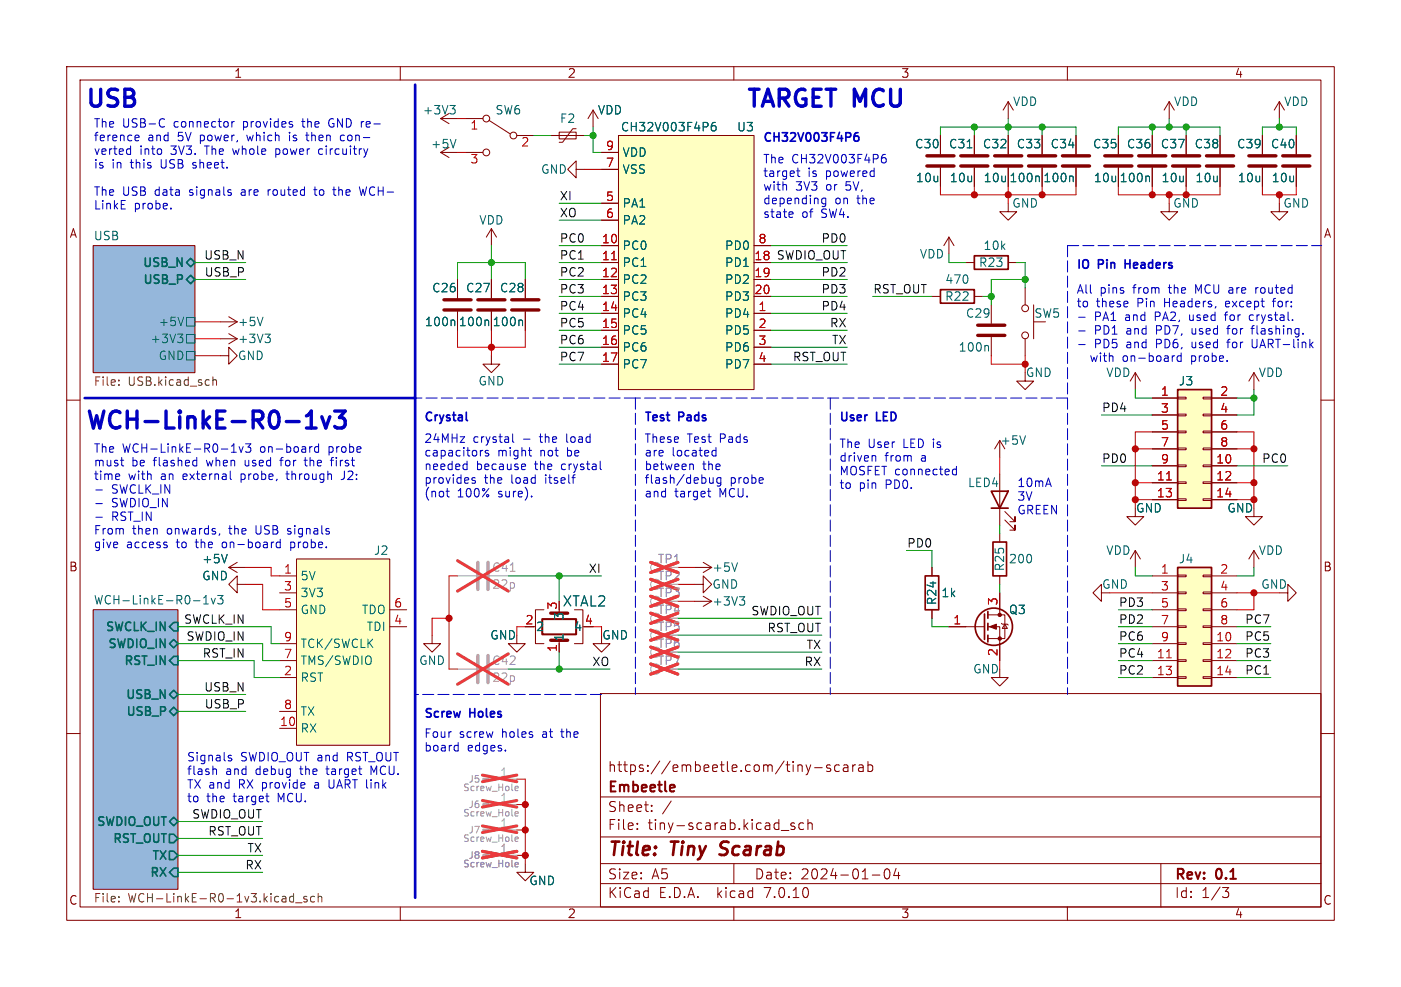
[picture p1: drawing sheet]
<svg xmlns="http://www.w3.org/2000/svg" width="210mm" height="148mm" viewBox="0 0 210 148" stroke-linecap="round" stroke-linejoin="round" font-family="sans-serif">
<defs><g id="words">
<g font-size="3.5" fill="#0000c2">
<text x="12.7" y="16.3">USB</text>
<text x="111.8" y="16.3">TARGET MCU</text>
<text x="12.7" y="64.5">WCH-LinkE-R0-1v3</text>
</g>
<g font-size="2.8" fill="#840000">
<text x="91" y="128.9">Title:</text>
<text x="100.7" y="128.9">Tiny</text>
<text x="108.8" y="128.9">Scarab</text>
</g>
<text font-size="2.1" fill="#006464" x="84.3" y="91.2">XTAL2</text>
<g font-size="2.1" fill="#840000">
<text x="91" y="119.2">Embeetle</text>
<text x="91" y="116">https://embeetle.com/tiny-scarab</text>
<text x="91" y="124.7">File:</text>
<text x="91" y="122">Sheet:</text>
<text x="97.1" y="124.7">tiny-scarab.kicad_sch</text>
<text x="91" y="134.9">KiCad</text>
<text x="91" y="132.1">Size:</text>
<text x="97.7" y="132.1">A5</text>
<text x="98.7" y="134.9">E.D.A.</text>
<text x="107.6" y="134.9">kicad</text>
<text x="113" y="132.1">Date:</text>
<text x="114.9" y="134.9">7.0.10</text>
<text x="120" y="132.1">2024-01-04</text>
<text x="176" y="132.3">Rev:</text>
<text x="176" y="134.9">Id:</text>
<text x="180.1" y="134.9">1/3</text>
<text x="182.4" y="132.3">0.1</text>
</g>
<g font-size="1.8" fill="#840000">
<text x="35" y="11.9">1</text>
<text x="85" y="11.9">2</text>
<text x="135" y="11.9">3</text>
<text x="185" y="11.9">4</text>
<text x="10.3" y="35.9">A</text>
<text x="198.4" y="35.9">A</text>
<text x="10.3" y="85.9">B</text>
<text x="198.3" y="85.9">B</text>
<text x="10.3" y="135.9">C</text>
<text x="35" y="137.9">1</text>
<text x="85" y="137.9">2</text>
<text x="135" y="137.9">3</text>
<text x="185" y="137.9">4</text>
<text x="198.3" y="135.9">C</text>
</g>
<g font-size="1.8" fill="#006464">
<text x="63.3" y="17.4">+3V3</text>
<text x="74.2" y="17.4">SW6</text>
<text x="89.5" y="17.4">VDD</text>
<text x="151.8" y="16.1">VDD</text>
<text x="175.9" y="16.1">VDD</text>
<text x="192.4" y="16.1">VDD</text>
<text x="64.5" y="22.5">+5V</text>
<text x="83.8" y="18.6">F2</text>
<text x="93" y="19.9">CH32V003F4P6</text>
<text x="93.2" y="23.7">VDD</text>
<text x="110.4" y="19.9">U3</text>
<text x="137.1" y="22.5">C30</text>
<text x="142.1" y="22.5">C31</text>
<text x="147.2" y="22.5">C32</text>
<text x="152.3" y="22.5">C33</text>
<text x="157.4" y="22.5">C34</text>
<text x="163.7" y="22.5">C35</text>
<text x="168.8" y="22.5">C36</text>
<text x="173.9" y="22.5">C37</text>
<text x="179" y="22.5">C38</text>
<text x="185.3" y="22.5">C39</text>
<text x="190.4" y="22.5">C40</text>
<text x="81" y="26.3">GND</text>
<text x="93.2" y="26.3">VSS</text>
<text x="137.2" y="27.5">10u</text>
<text x="142.3" y="27.5">10u</text>
<text x="147.3" y="27.5">10u</text>
<text x="151.2" y="27.5">100n</text>
<text x="156.3" y="27.5">100n</text>
<text x="163.9" y="27.5">10u</text>
<text x="167.7" y="27.5">100n</text>
<text x="174" y="27.5">10u</text>
<text x="179.1" y="27.5">10u</text>
<text x="185.4" y="27.5">10u</text>
<text x="190.5" y="27.5">10u</text>
<text x="71.7" y="33.9">VDD</text>
<text x="93.2" y="31.3">PA1</text>
<text x="93.2" y="33.9">PA2</text>
<text x="151.6" y="31.3">GND</text>
<text x="175.8" y="31.3">GND</text>
<text x="192.3" y="31.3">GND</text>
<text x="14" y="36.1">USB</text>
<text x="21.1" y="40.4">USB_N</text>
<text x="93.2" y="37.7">PC0</text>
<text x="93.2" y="40.2">PC1</text>
<text x="108.6" y="40.2">PD1</text>
<text x="108.6" y="37.7">PD0</text>
<text x="137.8" y="39">VDD</text>
<text x="146.6" y="40.2">R23</text>
<text x="147.3" y="37.7">10k</text>
<text x="21.2" y="42.9">USB_P</text>
<text x="64.7" y="44">C26</text>
<text x="69.8" y="44">C27</text>
<text x="74.8" y="44">C28</text>
<text x="93.2" y="42.8">PC2</text>
<text x="93.2" y="45.3">PC3</text>
<text x="93.2" y="47.9">PC4</text>
<text x="108.6" y="47.9">PD4</text>
<text x="108.6" y="42.8">PD2</text>
<text x="108.6" y="45.3">PD3</text>
<text x="141.6" y="45.3">R22</text>
<text x="141.6" y="42.8">470</text>
<text x="144.7" y="47.9">C29</text>
<text x="154.9" y="47.9">SW5</text>
<text x="22.5" y="51.7">+3V3</text>
<text x="23.7" y="49.1">+5V</text>
<text x="35.6" y="49.1">+5V</text>
<text x="35.6" y="51.7">+3V3</text>
<text x="63.6" y="49.1">100n</text>
<text x="68.7" y="49.1">100n</text>
<text x="73.7" y="49.1">100n</text>
<text x="93.2" y="50.4">PC5</text>
<text x="93.2" y="52.9">PC6</text>
<text x="108.6" y="50.4">PD5</text>
<text x="108.6" y="52.9">PD6</text>
<text x="143.6" y="52.9">100n</text>
<text x="23.7" y="54.2">GND</text>
<text x="35.6" y="54.2">GND</text>
<text x="71.6" y="58">GND</text>
<text x="93.2" y="55.5">PC7</text>
<text x="108.6" y="55.5">PD7</text>
<text x="153.7" y="56.7">GND</text>
<text x="165.7" y="56.7">VDD</text>
<text x="176.6" y="58">J3</text>
<text x="188.6" y="56.7">VDD</text>
<text x="149.9" y="66.9">+5V</text>
<text x="145" y="73.3">LED4</text>
<text x="170.2" y="77.1">GND</text>
<text x="183.9" y="77.1">GND</text>
<text x="56" y="83.4">J2</text>
<text x="165.7" y="83.4">VDD</text>
<text x="188.6" y="83.4">VDD</text>
<text x="30.2" y="84.7">+5V</text>
<text x="30.2" y="87.2">GND</text>
<text x="45" y="87.2">5V</text>
<text x="45" y="89.8">3V3</text>
<text x="106.7" y="86">+5V</text>
<text x="106.7" y="88.5">GND</text>
<text x="141" y="89.8">1k</text>
<text x="150.7" y="85.8" transform="rotate(-90 150.7 85.8)">R25</text>
<text x="151.1" y="84.7">200</text>
<text x="165.1" y="88.5">GND</text>
<text x="176.6" y="84.7">J4</text>
<text x="189" y="88.5">GND</text>
<text x="14" y="90.7">WCH-LinkE-R0-1v3</text>
<text x="15.6" y="95">SWCLK_IN</text>
<text x="45" y="92.3">GND</text>
<text x="54.1" y="92.3">TDO</text>
<text x="54.9" y="94.8">TDI</text>
<text x="80.3" y="94.8">2</text>
<text x="84.7" y="93.1" transform="rotate(-90 84.7 93.1)">3</text>
<text x="86" y="94.8">4</text>
<text x="106.7" y="91">+3V3</text>
<text x="140.6" y="90.8" transform="rotate(-90 140.6 90.8)">R24</text>
<text x="151.1" y="92.3">Q3</text>
<text x="15.9" y="97.5">SWDIO_IN</text>
<text x="18.4" y="100.1">RST_IN</text>
<text x="45" y="99.9">TMS/SWDIO</text>
<text x="45" y="97.4">TCK/SWCLK</text>
<text x="62.7" y="99.9">GND</text>
<text x="73.4" y="96.1">GND</text>
<text x="84.7" y="96.3" transform="rotate(-90 84.7 96.3)">1</text>
<text x="90.2" y="96.1">GND</text>
<text x="145.8" y="101.2">GND</text>
<text x="18.6" y="105.2">USB_N</text>
<text x="18.7" y="107.7">USB_P</text>
<text x="45" y="102.5">RST</text>
<text x="45" y="107.5">TX</text>
<text x="45" y="110.1">RX</text>
<text x="14.2" y="124.2">SWDIO_OUT</text>
<text x="16.7" y="126.7">RST_OUT</text>
<text x="22.2" y="131.8">RX</text>
<text x="22.5" y="129.3">TX</text>
<text x="79.2" y="132.9">GND</text>
</g>
<g font-size="1.8" fill="#0000c2">
<text x="14" y="19.2">The</text>
<text x="14" y="21.3">ference</text>
<text x="14" y="23.3">verted</text>
<text x="18.3" y="19.2">USB-C</text>
<text x="20.9" y="23.3">into</text>
<text x="22.2" y="21.3">and</text>
<text x="25.7" y="23.3">3V3.</text>
<text x="26.2" y="19.2">connector</text>
<text x="26.8" y="21.3">5V</text>
<text x="30.2" y="21.3">power,</text>
<text x="31" y="23.3">The</text>
<text x="35.4" y="23.3">whole</text>
<text x="36.7" y="19.2">provides</text>
<text x="37.5" y="21.3">which</text>
<text x="42" y="23.3">power</text>
<text x="44" y="21.3">is</text>
<text x="45.8" y="19.2">the</text>
<text x="46.8" y="21.3">then</text>
<text x="48.6" y="23.3">circuitry</text>
<text x="49.9" y="19.2">GND re-</text>
<text x="52.1" y="21.3">con-</text>
<text x="114.3" y="21.3">CH32V003F4P6</text>
<text x="14" y="25.4">is</text>
<text x="14" y="29.5">The</text>
<text x="16.8" y="25.4">in</text>
<text x="18.3" y="29.5">USB</text>
<text x="19.7" y="25.4">this</text>
<text x="23.3" y="29.5">data</text>
<text x="24.4" y="25.4">USB</text>
<text x="28.7" y="29.5">signals</text>
<text x="29.4" y="25.4">sheet.</text>
<text x="36.6" y="29.5">are</text>
<text x="40.8" y="29.5">routed</text>
<text x="48" y="29.5">to</text>
<text x="51.1" y="29.5">the</text>
<text x="55.2" y="29.5">WCH-</text>
<text x="114.3" y="24.6">The</text>
<text x="114.3" y="26.6">target</text>
<text x="114.3" y="28.7">with</text>
<text x="118.7" y="24.6">CH32V003F4P6</text>
<text x="119.3" y="28.7">3V3</text>
<text x="121.1" y="26.6">is</text>
<text x="123.9" y="26.6">powered</text>
<text x="124" y="28.7">or</text>
<text x="127.1" y="28.7">5V,</text>
<text x="14" y="31.5">LinkE</text>
<text x="20.1" y="31.5">probe.</text>
<text x="114.3" y="30.7">depending</text>
<text x="114.3" y="32.8">state</text>
<text x="120.2" y="32.8">of</text>
<text x="123.2" y="32.8">SW4.</text>
<text x="125.1" y="30.7">on</text>
<text x="128.6" y="30.7">the</text>
<text x="161.3" y="40.4">IO</text>
<text x="164.7" y="40.4">Pin</text>
<text x="169.2" y="40.4">Headers</text>
<text x="161.3" y="44.1">All</text>
<text x="161.3" y="46.2">to</text>
<text x="164.3" y="46.2">these</text>
<text x="164.9" y="44.1">pins</text>
<text x="170" y="44.1">from</text>
<text x="170.6" y="46.2">Pin</text>
<text x="174.8" y="46.2">Headers,</text>
<text x="175.5" y="44.1">the</text>
<text x="179.6" y="44.1">MCU are</text>
<text x="184.2" y="46.2">except</text>
<text x="189.1" y="44.1">routed</text>
<text x="191.5" y="46.2">for:</text>
<text x="164" y="48.2">PA1</text>
<text x="164" y="50.3">PD1</text>
<text x="164" y="52.3">PD5</text>
<text x="168.8" y="48.2">and</text>
<text x="169" y="50.3">and</text>
<text x="169" y="52.3">and</text>
<text x="173.4" y="48.2">PA2,</text>
<text x="173.6" y="50.3">PD7,</text>
<text x="173.6" y="52.3">PD6,</text>
<text x="178.7" y="48.2">used</text>
<text x="179.1" y="50.3">used</text>
<text x="179.1" y="52.3">used</text>
<text x="184.3" y="48.2">for</text>
<text x="184.7" y="50.3">for</text>
<text x="184.7" y="52.3">for</text>
<text x="188.2" y="48.2">crystal.</text>
<text x="188.5" y="50.3">flashing.</text>
<text x="188.5" y="52.3">UART-link</text>
<text x="163.6" y="54.4">with</text>
<text x="168.6" y="54.4">on-board</text>
<text x="179" y="54.4">probe.</text>
<text x="63.5" y="63.3">Crystal</text>
<text x="96.5" y="63.3">Test</text>
<text x="101.8" y="63.3">Pads</text>
<text x="125.7" y="63.3">User</text>
<text x="131.4" y="63.3">LED</text>
<text x="14" y="68">The</text>
<text x="14" y="70">must</text>
<text x="18.3" y="68">WCH-LinkE-R0-1v3</text>
<text x="19.7" y="70">be</text>
<text x="23.1" y="70">flashed</text>
<text x="31.3" y="70">when</text>
<text x="37.2" y="70">used</text>
<text x="39.1" y="68">on-board</text>
<text x="42.7" y="70">for</text>
<text x="46.6" y="70">the</text>
<text x="49.5" y="68">probe</text>
<text x="50.7" y="70">first</text>
<text x="63.5" y="66.5">24MHz</text>
<text x="63.5" y="68.5">capacitors</text>
<text x="63.5" y="70.6">needed</text>
<text x="70.9" y="66.5">crystal</text>
<text x="71.4" y="70.6">because</text>
<text x="74.6" y="68.5">might</text>
<text x="78.5" y="66.5">-</text>
<text x="80.3" y="70.6">the</text>
<text x="81.1" y="68.5">not</text>
<text x="81.2" y="66.5">the</text>
<text x="84.4" y="70.6">crystal</text>
<text x="85.3" y="68.5">be</text>
<text x="85.4" y="66.5">load</text>
<text x="96.5" y="66.5">These</text>
<text x="96.5" y="68.5">are</text>
<text x="96.5" y="70.6">between</text>
<text x="100.7" y="68.5">located</text>
<text x="103" y="66.5">Test</text>
<text x="105.3" y="70.6">the</text>
<text x="108" y="66.5">Pads</text>
<text x="125.7" y="67.3">The</text>
<text x="125.7" y="69.3">driven</text>
<text x="125.7" y="71.4">MOSFET connected</text>
<text x="130.1" y="67.3">User</text>
<text x="132.6" y="69.3">from</text>
<text x="135.5" y="67.3">LED is</text>
<text x="138.2" y="69.3">a</text>
<text x="14" y="72.1">time</text>
<text x="16.7" y="74.1">SWCLK_IN</text>
<text x="16.7" y="76.2">SWDIO_IN</text>
<text x="19.3" y="72.1">with</text>
<text x="24.2" y="72.1">an</text>
<text x="27.7" y="72.1">external</text>
<text x="36.6" y="72.1">probe,</text>
<text x="43.7" y="72.1">through</text>
<text x="52.1" y="72.1">J2:</text>
<text x="63.5" y="72.6">provides</text>
<text x="63.5" y="74.7">(not</text>
<text x="68.5" y="74.7">100%</text>
<text x="72.6" y="72.6">the</text>
<text x="74.8" y="74.7">sure).</text>
<text x="76.7" y="72.6">load</text>
<text x="82" y="72.6">itself</text>
<text x="96.5" y="72.6">flash/debug</text>
<text x="96.5" y="74.7">and</text>
<text x="101.1" y="74.7">target</text>
<text x="107.9" y="74.7">MCU.</text>
<text x="109.4" y="72.6">probe</text>
<text x="125.7" y="73.4">to</text>
<text x="128.8" y="73.4">pin</text>
<text x="132.8" y="73.4">PD0.</text>
<text x="152.4" y="73.1">10mA</text>
<text x="152.4" y="75.2">3V</text>
<text x="152.4" y="77.2">GREEN</text>
<text x="14" y="80.3">From</text>
<text x="14" y="82.3">give</text>
<text x="16.7" y="78.2">RST_IN</text>
<text x="19" y="82.3">access</text>
<text x="19.9" y="80.3">then</text>
<text x="25.1" y="80.3">onwards,</text>
<text x="26.6" y="82.3">to</text>
<text x="29.6" y="82.3">the</text>
<text x="33.8" y="82.3">on-board</text>
<text x="34.7" y="80.3">the</text>
<text x="38.8" y="80.3">USB</text>
<text x="43.8" y="80.3">signals</text>
<text x="44.2" y="82.3">probe.</text>
<text x="63.5" y="107.7">Screw</text>
<text x="70.5" y="107.7">Holes</text>
<text x="63.5" y="110.7">Four</text>
<text x="63.5" y="112.8">board</text>
<text x="68.8" y="110.7">screw</text>
<text x="70.1" y="112.8">edges.</text>
<text x="75.3" y="110.7">holes</text>
<text x="81.6" y="110.7">at</text>
<text x="84.6" y="110.7">the</text>
<text x="27.9" y="114.3">Signals</text>
<text x="27.9" y="116.3">flash</text>
<text x="27.9" y="118.4">TX and</text>
<text x="33.8" y="116.3">and</text>
<text x="35.9" y="118.4">RX provide</text>
<text x="36.1" y="114.3">SWDIO_OUT and</text>
<text x="38.4" y="116.3">debug</text>
<text x="45.3" y="116.3">the</text>
<text x="47.6" y="118.4">a</text>
<text x="49.4" y="116.3">target</text>
<text x="49.9" y="118.4">UART link</text>
<text x="52.3" y="114.3">RST_OUT</text>
<text x="56.2" y="116.3">MCU.</text>
<text x="27.9" y="120.4">to</text>
<text x="31" y="120.4">the</text>
<text x="35.1" y="120.4">target</text>
<text x="41.9" y="120.4">MCU.</text>
</g>
<g font-size="1.8" fill="#a90000">
<text x="70.4" y="19.8">1</text>
<text x="78" y="22.3">2</text>
<text x="90.7" y="22.6">9</text>
<text x="70.4" y="24.8">3</text>
<text x="90.7" y="25.1">7</text>
<text x="90.7" y="30.2">5</text>
<text x="90.7" y="32.8">6</text>
<text x="90.1" y="36.6">10</text>
<text x="90.1" y="39.1">11</text>
<text x="90.1" y="41.7">12</text>
<text x="113" y="39.1">18</text>
<text x="113" y="41.7">19</text>
<text x="113.6" y="36.6">8</text>
<text x="90.1" y="44.2">13</text>
<text x="90.1" y="46.7">14</text>
<text x="113" y="44.2">20</text>
<text x="113.6" y="46.7">1</text>
<text x="90.1" y="49.3">15</text>
<text x="90.1" y="51.8">16</text>
<text x="113.6" y="49.3">2</text>
<text x="113.6" y="51.8">3</text>
<text x="90.1" y="54.4">17</text>
<text x="113.6" y="54.4">4</text>
<text x="173.9" y="59.4">1</text>
<text x="182.8" y="59.4">2</text>
<text x="173.9" y="62">3</text>
<text x="173.9" y="64.5">5</text>
<text x="182.8" y="62">4</text>
<text x="182.8" y="64.5">6</text>
<text x="173.9" y="67.1">7</text>
<text x="173.9" y="69.6">9</text>
<text x="182.2" y="69.6">10</text>
<text x="182.8" y="67.1">8</text>
<text x="173.3" y="72.1">11</text>
<text x="173.3" y="74.7">13</text>
<text x="182.2" y="72.1">12</text>
<text x="182.2" y="74.7">14</text>
<text x="42.5" y="86.1">1</text>
<text x="42.5" y="88.6">3</text>
<text x="173.9" y="86.1">1</text>
<text x="173.9" y="88.6">3</text>
<text x="182.8" y="86.1">2</text>
<text x="182.8" y="88.6">4</text>
<text x="42.5" y="91.2">5</text>
<text x="59" y="93.7">4</text>
<text x="59" y="91.2">6</text>
<text x="78.7" y="93.7">2</text>
<text x="83.6" y="91.5" transform="rotate(-90 83.6 91.5)">3</text>
<text x="87.6" y="93.7">4</text>
<text x="142.8" y="93.7">1</text>
<text x="149.6" y="90.9" transform="rotate(-90 149.6 90.9)">3</text>
<text x="173.9" y="91.2">5</text>
<text x="173.9" y="93.7">7</text>
<text x="182.8" y="91.2">6</text>
<text x="182.8" y="93.7">8</text>
<text x="42.5" y="101.3">2</text>
<text x="42.5" y="98.8">7</text>
<text x="42.5" y="96.3">9</text>
<text x="83.6" y="97.9" transform="rotate(-90 83.6 97.9)">1</text>
<text x="149.6" y="98.5" transform="rotate(-90 149.6 98.5)">2</text>
<text x="173.3" y="98.8">11</text>
<text x="173.3" y="101.3">13</text>
<text x="173.9" y="96.3">9</text>
<text x="182.2" y="96.3">10</text>
<text x="182.2" y="98.8">12</text>
<text x="182.2" y="101.3">14</text>
<text x="42.5" y="106.4">8</text>
<text x="41.9" y="109">10</text>
</g>
<g font-size="1.8" fill="#0f0f0f">
<text x="83.8" y="32.7">XO</text>
<text x="83.8" y="30.1">XI</text>
<text x="30.5" y="39">USB_N</text>
<text x="30.6" y="41.6">USB_P</text>
<text x="83.8" y="36.5">PC0</text>
<text x="83.8" y="39">PC1</text>
<text x="83.8" y="41.6">PC2</text>
<text x="116.3" y="39">SWDIO_OUT</text>
<text x="123" y="36.5">PD0</text>
<text x="123" y="41.6">PD2</text>
<text x="83.8" y="46.6">PC4</text>
<text x="83.8" y="44.1">PC3</text>
<text x="123" y="46.6">PD4</text>
<text x="123" y="44.1">PD3</text>
<text x="130.8" y="44.1">RST_OUT</text>
<text x="83.8" y="51.7">PC6</text>
<text x="83.8" y="49.2">PC5</text>
<text x="124.3" y="49.2">RX</text>
<text x="124.6" y="51.7">TX</text>
<text x="83.8" y="54.3">PC7</text>
<text x="118.8" y="54.3">RST_OUT</text>
<text x="165.1" y="61.9">PD4</text>
<text x="165.1" y="69.5">PD0</text>
<text x="189.1" y="69.5">PC0</text>
<text x="135.9" y="82.2">PD0</text>
<text x="88.2" y="86">XI</text>
<text x="27.5" y="93.6">SWCLK_IN</text>
<text x="112.5" y="92.4">SWDIO_OUT</text>
<text x="114.9" y="94.9">RST_OUT</text>
<text x="167.6" y="93.6">PD2</text>
<text x="167.6" y="91.1">PD3</text>
<text x="186.5" y="93.6">PC7</text>
<text x="27.9" y="96.2">SWDIO_IN</text>
<text x="30.3" y="98.7">RST_IN</text>
<text x="88.7" y="100">XO</text>
<text x="120.5" y="100">RX</text>
<text x="120.8" y="97.4">TX</text>
<text x="167.6" y="101.3">PC2</text>
<text x="167.6" y="96.2">PC6</text>
<text x="167.6" y="98.7">PC4</text>
<text x="186.5" y="96.2">PC5</text>
<text x="186.5" y="98.7">PC3</text>
<text x="186.5" y="101.3">PC1</text>
<text x="30.5" y="103.8">USB_N</text>
<text x="30.6" y="106.3">USB_P</text>
<text x="28.7" y="122.8">SWDIO_OUT</text>
<text x="31.1" y="125.4">RST_OUT</text>
<text x="36.7" y="130.5">RX</text>
<text x="37" y="127.9">TX</text>
</g>
<g font-size="1.8" fill="#725600">
<text x="14" y="58.2">File:</text>
<text x="19.2" y="58.2">USB.kicad_sch</text>
<text x="14" y="135.7">File:</text>
<text x="19.2" y="135.7">WCH-LinkE-R0-1v3.kicad_sch</text>
</g>
<g font-size="1.8" fill="#989898">
<text x="73.7" y="86">C41</text>
<text x="73.7" y="88.5">22p</text>
<text x="73.7" y="99.9">C42</text>
<text x="73.7" y="102.5">22p</text>
</g>
<g font-size="1.8" fill="#a1a1a1">
<text x="98.5" y="87.2">TP2</text>
<text x="98.5" y="89.8">TP3</text>
<text x="98.5" y="84.7">TP1</text>
<text x="98.5" y="92.3">TP4</text>
<text x="98.5" y="94.8">TP5</text>
<text x="98.5" y="99.9">TP7</text>
<text x="98.5" y="97.4">TP6</text>
</g>
<g font-size="1.8" fill="#aaa">
<text x="74.9" y="116.6">1</text>
<text x="74.9" y="120.4">1</text>
<text x="74.9" y="124.2">1</text>
<text x="74.9" y="128">1</text>
</g>
<g font-size="1.4" fill="#989898">
<text x="69.3" y="118.8">Screw_Hole</text>
<text x="70.1" y="117.6">J5</text>
<text x="69.3" y="122.6">Screw_Hole</text>
<text x="70.1" y="121.4">J6</text>
<text x="70.1" y="125.2">J7</text>
<text x="69.3" y="130.3">Screw_Hole</text>
<text x="69.3" y="126.5">Screw_Hole</text>
<text x="70.1" y="129">J8</text>
</g>
</g></defs>
<g fill="none" stroke="#840000" stroke-width=".15">
<path d="M10 10h190v128h-190zM12 12h186v124h-186zM60 10v2M68.6 17.8h-2.6l1.3 .7M69.8 17.8h2.6M73.3 18l3.2 2.1M83.8 19.8h2.6v1h-2.6zM86.4 19.3h-.5l-1.6 2h-.5M88.9 16.5l-.8 1.3M88.9 16.5v2.6M88.9 16.5l.8 1.3M110 10v2"/>
<path d="M151.1 15.2l-.7 1.3M151.1 15.2v2.6M151.1 15.2l.8 1.3M160 10v2M175.3 15.2l-.8 1.3M175.3 15.2v2.6M175.3 15.2l.7 1.3M191.8 15.2l-.8 1.3M191.8 15.2v2.6M191.8 15.2l.7 1.3M14 36.8h15.2v19.1h-15.2zM68.6 22.9h-2.6l1.3 .7"/>
<path d="M69.8 22.9h2.6M73.7 34.3v2.5M73.7 34.3l-.8 1.3M73.7 34.3l.7 1.3M77.5 20.3h2.5M82.5 20.3h5.1M86.4 25.4v1.3l-1.3-1.3 1.3-1.3v1.3h1.2M90.2 22.9h2.5M90.2 39.4h2.5M90.2 36.8h2.5M90.2 30.5h2.5M90.2 33h2.5"/>
<path d="M90.2 25.4h2.5M92.7 20.3h20.3v38.1h-20.3zM113 39.4h2.6M113 36.8h2.6M141 20.3v2.8M141 25.1v2.8M142.2 35.6l-.7 1.2M142.2 35.6v2.5M142.2 35.6l.8 1.2M144.8 39.4h1.2M146 20.3v2.8M146 25.1v2.8"/>
<path d="M151.1 30.5v1.3h-1.2l1.2 1.2 1.3-1.2h-1.3M151.1 20.3v2.8M151.1 25.1v2.8M151.1 39.4h1.3M156.2 20.3v2.8M156.2 25.1v2.8M161.3 20.3v2.8M161.3 25.1v2.8M167.6 20.3v2.8M167.6 25.1v2.8M172.7 20.3v2.8M172.7 25.1v2.8"/>
<path d="M175.3 30.5v1.3h-1.3l1.3 1.2 1.2-1.2h-1.2M177.8 20.3v2.8M177.8 25.1v2.8M182.9 20.3v2.8M182.9 25.1v2.8M189.2 20.3v2.8M189.2 25.1v2.8M191.8 30.5v1.3h-1.3l1.3 1.2 1.2-1.2h-1.2M194.3 20.3v2.8M194.3 25.1v2.8M10 60h2M33 53.3h1.3v-1.2l1.3 1.2-1.3 1.3v-1.3"/>
<path d="M33 48.3h2.6M33 50.8h2.6M34.3 47.5l1.3 .8M34.3 50l1.3 .8M35.6 48.3l-1.3 .7M35.6 50.8l-1.3 .8M68.6 41.9v2.8M68.6 46.7v2.8M73.7 53.3v1.3h-1.3l1.3 1.3 1.2-1.3h-1.2M73.7 41.9v2.8M73.7 46.7v2.8M78.7 41.9v2.8"/>
<path d="M78.7 46.7v2.8M90.2 44.5h2.5M90.2 47h2.5M90.2 41.9h2.5M90.2 49.5h2.5M90.2 52.1h2.5M90.2 54.6h2.5M113 44.5h2.6M113 47h2.6M113 41.9h2.6M113 49.5h2.6M113 52.1h2.6"/>
<path d="M113 54.6h2.6M139.7 44.5h1.3M146 44.5h1.3M148.6 45.7v2.8M148.6 50.5v2.8M153.7 55.9v1.3h-1.3l1.3 1.2 1.2-1.2h-1.2M153.7 43.2v2.5M153.7 50.8v2.5M154.9 45.7v5.1M170.2 55.9l-.8 1.3M170.2 55.9v2.5M170.2 55.9l.7 1.3"/>
<path d="M172.7 59.7h3.8M176.5 59.6h1.3v.2h-1.3zM180.3 59.6h1.3v.2h-1.3zM181.6 59.7h3.8M188 55.9l-.8 1.3M188 55.9v2.5M188 55.9l.7 1.3M198 60h2M149.1 67.3l.8-1.3v2.6M149.9 71.1v7.6M150.6 78l1.5 1.5v-.8v.8h-.7M150.6 76.7l1.5 1.5v-.7v.7h-.7"/>
<path d="M170.2 76.2v1.3h-1.3l1.3 1.2 1.2-1.2h-1.2M172.7 69.9h3.8M172.7 72.4h3.8M172.7 74.9h3.8M172.7 62.2h3.8M172.7 64.8h3.8M172.7 67.3h3.8M176.5 74.8h1.3v.3h-1.3zM176.5 72.3h1.3v.2h-1.3zM176.5 69.7h1.3v.3h-1.3zM176.5 67.2h1.3v.2h-1.3zM176.5 64.6h1.3v.3h-1.3z"/>
<path d="M176.5 62.1h1.3v.3h-1.3zM180.3 74.8h1.3v.3h-1.3zM180.3 72.3h1.3v.2h-1.3zM180.3 69.7h1.3v.3h-1.3zM180.3 67.2h1.3v.2h-1.3zM180.3 64.6h1.3v.3h-1.3zM180.3 62.1h1.3v.3h-1.3zM181.6 69.9h3.8M181.6 72.4h3.8M181.6 74.9h3.8M181.6 62.2h3.8M181.6 64.8h3.8"/>
<path d="M181.6 67.3h3.8M188 76.2v1.3h-1.3l1.3 1.2 1.2-1.2h-1.2M14 91.4h12.7v42h-12.7zM34.3 85.1l1.3 .8M34.3 85.1h2.5M35.6 87.6v1.3l-1.3-1.3 1.3-1.2v1.2h1.2M35.6 84.3l-1.3 .8M41.9 86.4h2.5M41.9 96.5h2.5M41.9 99.1h2.5M41.9 88.9h2.5M41.9 91.4h2.5"/>
<path d="M44.4 83.8h14v28h-14zM58.4 91.4h2.6M58.4 94h2.6M64.8 95.3v1.2h1.2l-1.2 1.3-1.3-1.3h1.3M77.5 95.3v1.2h1.2l-1.2 1.3-1.3-1.3h1.3M81.5 91.4h-1.2v5.1h1.2M83.8 96.5v1.3M86.1 91.4h1.3v5.1h-1.3M90.2 95.3v1.2h1.2l-1.2 1.3-1.3-1.3h1.3M104.1 87.6h1.3v1.3l1.3-1.3-1.3-1.2v1.2M104.1 85.1h2.6M104.1 90.2h2.6"/>
<path d="M105.4 89.4l1.3 .8M105.4 84.3l1.3 .8M106.7 90.2l-1.3 .7M106.7 85.1l-1.3 .8M139.7 85.1v1.3M139.7 91.4v1.3M142.2 94h5.4M148.1 94h1.8v5.1M148.1 92.2h2.5v3.6h-2.5M149.9 80v1.3M149.9 86.4v1.2M149.9 88.9v3.3"/>
<path d="M150.1 93.5l.1 .1h.8l.1 .1M150.6 93.6l.4 .6h-.8zM165.1 88.9v1.3l-1.3-1.3 1.3-1.3v1.3h1.3M170.2 82.6v2.5M170.2 82.6l-.8 1.2M170.2 82.6l.7 1.2M172.7 86.4h3.8M172.7 96.5h3.8M172.7 99.1h3.8M172.7 88.9h3.8M172.7 91.4h3.8M172.7 94h3.8"/>
<path d="M176.5 98.9h1.3v.3h-1.3zM176.5 96.4h1.3v.2h-1.3zM176.5 93.9h1.3v.2h-1.3zM176.5 91.3h1.3v.3h-1.3zM176.5 88.8h1.3v.2h-1.3zM176.5 86.2h1.3v.3h-1.3zM180.3 98.9h1.3v.3h-1.3zM180.3 96.4h1.3v.2h-1.3zM180.3 93.9h1.3v.2h-1.3zM180.3 91.3h1.3v.3h-1.3zM180.3 88.8h1.3v.2h-1.3zM180.3 86.2h1.3v.3h-1.3z"/>
<path d="M181.6 86.4h3.8M181.6 96.5h3.8M181.6 99.1h3.8M181.6 88.9h3.8M181.6 91.4h3.8M181.6 94h3.8M188 82.6v2.5M188 82.6l-.8 1.2M188 82.6l.7 1.2M191.8 88.9h1.2v1.3l1.3-1.3-1.3-1.3v1.3M10 110h2M41.9 101.6h2.5"/>
<path d="M41.9 109.2h2.5M41.9 106.7h2.5M90 104h108v32h-108zM90 119.5h108M122.1 115.1h1.1M124.5 114.8l-.4-.1-.2 .2 .1 .2 .5 .2v.3h-.6M125.8 114.8l-.4-.1-.3 .3v.4l.1 .2h.6M126.5 114.8h.5l.1 .9M127.1 115l-.5 .1a.29 .29 0 0 0-.2 .3 .29 .29 0 0 0 .2 .3l.5-.1M127.8 114.7v1M128.2 114.7l-.2 .1-.2 .2M128.7 114.8h.6l.1 .9"/>
<path d="M129.4 115l-.5 .1a.29 .29 0 0 0-.2 .3 .29 .29 0 0 0 .2 .3l.5-.1M130.1 114.8l.4-.1 .3 .3v.4l-.1 .2h-.6M130.1 114.2v1.5M149.9 100.3v1.3h1.2l-1.2 1.3-1.3-1.3h1.3M172.7 101.6h3.8M176.5 101.5h1.3v.2h-1.3zM180.3 101.5h1.3v.2h-1.3zM181.6 101.6h3.8M198 110h2M60 136v2M78.7 129.5v1.3h1.3l-1.3 1.3-1.2-1.3h1.2M90 132.5h108"/>
<path d="M90 129.5h108M90 125.5h108M95.5 124.2v.2M95.5 123.5v.1M97.7 121.5v.2M97.7 120.8v.1M100.6 120.1l-1.3 1.9M110 136v2M110 129.5v3M117.1 124.5h1.1M119.1 123.5l-.3-.1-.3 .2 .1 .2 .5 .2v.3h-.6M120.5 123.5l-.5-.1-.2 .3v.4l.1 .2h.6"/>
<path d="M121.1 123.5a.37 .37 0 0 1 .7 .1v.8M121.1 122.9v1.5M130.8 131.2h1.1M132.7 130.4l.3-.1a.94 .94 0 0 1 0 1.5h-.1a.91 .91 0 0 1-.2-1.4zM134.3 130.2l-.3 1.1h.9M134.7 130.8v1M160 136v2M174 129.5v6.5M183.3 133.1h.9l-.5 .6a.41 .41 0 0 1 .5 .2v.4l-.2 .2-.5 .1"/>
<circle cx="72.9" cy="17.8" r=".51"/>
<circle cx="72.9" cy="22.9" r=".51"/>
<circle cx="77" cy="20.3" r=".51"/>
<circle cx="153.7" cy="50.3" r=".51"/>
<circle cx="153.7" cy="46.2" r=".51"/>
</g>
<path d="M107.8 128.1l.3 .1M108.2 126.4l-.2 .4 .1 .2" fill="none" stroke="#840000" stroke-width=".4"/>
<path d="M81.3 92.8h5.1v2.3h-5.1zM100.9 117.7l.2 .1v.2l-.7 .2M101.1 118.6l-.2 .1" fill="none" stroke="#840000" stroke-width=".3"/>
<g fill="#95b7db" stroke="#95b7db" stroke-width=".15">
<path d="M14 91.4h12.7v42h-12.7z"/>
<path d="M14 36.8h15.2v19.1h-15.2z"/>
</g>
<path d="M27.9 39.4l.7-.7 .6 .7-.6 .6zM27.9 41.9l.7-.6 .6 .6-.6 .6zM25.4 94l.6-.7h.7v1.3h-.7zM25.4 96.5l.6-.6 .7 .6-.7 .7zM26 98.4h.7v1.3h-.7l-.6-.6zM25.4 104.1l.6-.6 .7 .6-.7 .7zM25.4 106.7l.6-.7 .7 .7-.7 .6zM25.4 123.2l.6-.6 .7 .6-.7 .6zM25.4 125.1h.6l.7 .6-.7 .7h-.6zM25.4 127.6h.6l.7 .7-.7 .6h-.6zM26 130.2h.7v1.2h-.7l-.6-.6z" fill="none" stroke="#006464" stroke-width=".25"/>
<g fill="none" stroke="#006464" stroke-width=".15">
<path d="M67.4 15.8h.8l-.4 .5M68 16.3l.2 .2v.3l-.2 .3M107.2 18.4a.5 .5 0 0 0-.6 .5v.5l.1 .2h.4l.2-.1v-.4l-.1-.2-.3-.1-.3 .3M68.3 20.9l-.4 1.3M145 22.2h.7M155.6 26.4l.2 .2v.6M160.7 26.4l.2 .2v.6M172.1 26.4l.2 .2v.6M26.6 50.1h.8l-.4 .5M27.2 50.6l.2 .2v.3l-.2 .3M27.5 47.6l-.4 1.2M27.9 52.7h1.3v1.3h-1.3z"/>
<path d="M27.9 47.6h1.3v1.3h-1.3zM27.9 50.2h1.3v1.2h-1.3zM39.4 47.6l-.4 1.2M39.7 50.1h.8l-.4 .5M40.3 50.6l.2 .2v.3l-.2 .3M68 48l.2 .2v.6M73.1 48l.1 .2v.6M78.1 48l.2 .2v.6M148 51.8l.2 .2v.6M153.7 65.3l-.4 1.3M30.5 90.6h.7M30.5 89.7l.4-.4v1.3"/>
<path d="M31.7 89.7l.3 .9 .3-.9M32.6 89.3h.8l-.4 .5 .4 .1v.5l-.2 .2h-.4l-.2-.2M34.1 83.1l-.5 1.3M110.5 84.4l-.4 1.3M110.8 89.5h.8l-.4 .5M111.4 90l.2 .2v.3l-.2 .2"/>
</g>
<g fill="none" stroke="#725600" stroke-width=".15">
<path d="M17.8 57v.1M17.8 57.7v.1M31.9 56.5v1.3M31.9 57.1l.2-.2 .3 .1 .1 .8M17.8 135.1v.2M17.8 134.5v.1M43.5 135.2h.5M43.5 134.5h.5M44 134v1.3M44.3 135.4h1M46 134.5l-.3-.1-.2 .2 .1 .2 .4 .1v.3h-.5M47.2 134.5l-.4-.1-.3 .3v.3l.2 .2h.5"/>
<path d="M47.7 134.5l.2-.1 .3 .1v.8M47.7 134v1.3"/>
</g>
<g fill="none" stroke="#840000" stroke-width=".51">
<path d="M138.9 24.9h4.1M138.9 23.4h4.1M144 24.9h4.1M144 23.4h4.1M149.1 24.9h4.1M149.1 23.4h4.1M154.2 24.9h4M154.2 23.4h4M159.3 24.9h4M159.3 23.4h4M165.6 24.9h4.1M165.6 23.4h4.1"/>
<path d="M170.7 24.9h4.1M170.7 23.4h4.1M175.8 24.9h4M175.8 23.4h4M180.8 24.9h4.1M180.8 23.4h4.1M187.2 24.9h4.1M187.2 23.4h4.1M192.3 24.9h4M192.3 23.4h4M66.5 46.5h4.1M66.5 45h4.1"/>
<path d="M71.6 46.5h4.1M71.6 45h4.1M76.7 46.5h4.1M76.7 45h4.1M146.6 50.3h4M146.6 48.8h4M82.5 96h2.6M82.5 91.9h2.6"/>
</g>
<g fill="none" stroke="#a1a1a1" stroke-width=".15">
<path d="M68.6 86.4h2.8M68.6 100.3h2.8M73.3 116.8h4.2M73.3 128.3h4.2M73.3 120.7h4.2M73.3 124.5h4.2"/>
<circle cx="98.3" cy="87.6" r=".76"/>
<circle cx="98.3" cy="92.7" r=".76"/>
<circle cx="98.3" cy="85.1" r=".76"/>
<circle cx="98.3" cy="90.2" r=".76"/>
<circle cx="98.3" cy="95.2" r=".76"/>
<circle cx="98.3" cy="97.8" r=".76"/>
<circle cx="98.3" cy="100.3" r=".76"/>
</g>
<g fill="none" stroke="#eb3a3d" stroke-width=".46">
<path d="M68.6 84.1l7.6 4.5M68.6 98l7.6 4.6M76.2 84.1l-7.6 4.5M76.2 98l-7.6 4.6M97.5 86.9l4.1 1.5M97.5 99.6l4.1 1.5M97.5 97l4.1 1.6M97.5 91.9l4.1 1.6M97.5 89.4l4.1 1.5M97.5 84.3l4.1 1.6M97.5 94.5l4.1 1.5M101.6 86.9l-4.1 1.5"/>
<path d="M101.6 99.6l-4.1 1.5M101.6 97l-4.1 1.6M101.6 91.9l-4.1 1.6M101.6 89.4l-4.1 1.5M101.6 84.3l-4.1 1.6M101.6 94.5l-4.1 1.5M72.3 116.2l5.2 1M77.5 116.2l-5.2 1M72.3 127.7l5.2 1M72.3 120l5.2 1M72.3 123.9l5.2 .9M77.5 127.7l-5.2 1"/>
<path d="M77.5 120l-5.2 1M77.5 123.9l-5.2 .9"/>
</g>
<g fill="none" stroke="#840000" stroke-width=".25">
<path d="M146 38.4h5.1v2h-5.1zM141 43.4h5v2.1h-5zM176.5 58.4h5.1v17.8h-5.1zM148.6 73.7h2.5l-1.2 2.5zM148.6 76.2h2.5M138.7 86.4h2v5h-2zM147.6 92.1v3.8M148.1 91.7v1M148.1 93.5v1M148.1 95.3v1M148.8 81.3h2.1v5.1h-2.1zM176.5 85.1h5.1v17.8h-5.1z"/>
<circle cx="149" cy="94" r="2.79"/>
</g>
<g fill="#ffffc2" stroke="#ffffc2" stroke-width=".15">
<path d="M176.5 85.1h5.1v17.8h-5.1z"/>
<path d="M176.5 58.4h5.1v17.8h-5.1z"/>
<path d="M92.7 20.3h20.3v38.1h-20.3z"/>
<path d="M44.4 83.8h14v28h-14z"/>
</g>
<path d="M91.7 39h.7M174.9 72h.7M174.9 98.6h.7" fill="none" stroke="#a90000" stroke-width=".15"/>
<g fill="#840000" stroke="#840000" stroke-width=".15">
<path d="M148.3 94l1.1-.4v.8z"/>
<circle cx="149.9" cy="95.8" r=".25"/>
<circle cx="149.9" cy="92.2" r=".25"/>
</g>
<path d="M71.6 84.3v4.1M71.6 98.3v4.1M73.2 84.3v4.1M73.2 98.3v4.1" fill="none" stroke="#a1a1a1" stroke-width=".51"/>
<path d="M76.5 85.7h.7M77.3 118.5h.3M77.3 117.9h.2l.2 .2-.5 .1M77.3 121.8l.2-.1 .2 .2-.5 .1M77.3 125.6l.2-.1 .2 .3-.5 .1M77.3 129.4l.2-.1 .2 .3-.5 .1M77.3 129.9h.3M77.3 122.3h.3M77.3 126.1h.3" fill="none" stroke="#989898" stroke-width=".15"/>
<g fill="#a1a1a1" stroke="#a1a1a1" stroke-width=".15">
<path d="M72.4 116.7h.9v.3h-.9z"/>
<path d="M72.4 128.1h.9v.3h-.9z"/>
<path d="M72.4 120.5h.9v.3h-.9z"/>
<path d="M72.4 124.3h.9v.3h-.9z"/>
</g>
<path d="M128.6 19.9a.5 .5 0 0 0-.6 .5v.5l.1 .2 .4 .1 .2-.1v-.5l-.1-.2h-.3l-.3 .2M168.7 39v1.2M168.7 39.6h.7M70 63l.1 .1" fill="none" stroke="#0000c2" stroke-width=".25"/>
<g fill="none" stroke="#0000c2" stroke-width=".15">
<path d="M24.3 17.8l.4 .1M24.7 18.9l-.4 .2M34.8 18.2v.9M35.1 18.2l-.2 .1-.1 .2M46 19.8v1.1l.3 .2M49.5 17.9l-.2 .4v.5l.2 .2M19.2 22.3l.4 .1M19.6 21.9v1.3M19.6 23.1l-.4 .1M20.3 21.1h.5M20.3 20.3h.4l.1 .3-.6 .1M25.6 31.2v.1"/>
<path d="M40.2 28.4v.9M40.4 28.4l-.2 .3M41.3 22.3v1.3M41.3 23.1l.2 .1M41.5 22.3l-.2 .1M43.4 20.3v.8M45.8 20.3h.5M47 28.4h.5M47.2 28v1.1l.3 .2M48.2 22.3l-.3 .1-.1 .2v.4l.4 .2M49.9 28.4h.5M50.1 29.1l.3 .2"/>
<path d="M51.6 20.3h-.3l-.3 .2v.4l.1 .2h.5M53.9 28l.3 1.3 .2-.9 .2 .9M118.5 31.8h.3l.1 .3-.6 .1M118.8 32.5l-.3 .1M119.4 25.6h.5M119.6 25.2v1.1l.3 .2M123.8 29.7l-.1 1.2M123.8 29.8l-.4-.1-.2 .3v.3l.1 .2h.5M132.7 23.2a.5 .5 0 0 0-.6 .5v.5l.1 .2h.4l.2-.1v-.4l-.1-.2-.3-.1-.3 .3M161.7 47.6h1M161.7 49.6h1M161.7 51.7h1"/>
<path d="M177.1 52.9v1.3M177.1 53.4l-.4-.1-.3 .3v.4l.2 .1h.5M183.5 47.2h.5M183.7 47v1.1M183.9 49.3h.5M183.9 51.3h.5M184.1 48.9v1.2M184.1 50.9v1.3M187.5 49.3h.5M187.7 49v1.1M187.7 50.9v1l.2 .3h.3M187.8 47.2h-.3l-.2 .3v.4l.5 .2"/>
<path d="M188.2 43.1v.9M188.6 43.1l-.2 .1-.2 .2M190.7 45.2h.5M191 44.8l-.1 1.2M14.4 73.5h.9M14.4 75.5h.9M14.4 77.6h.9M17.8 71.1l.1 .3-.6 .1M17.9 71.9h-.1M18.1 69h.4M18.3 69.8l.2 .1M29.1 69l.4 .1"/>
<path d="M29.5 69.8l-.4 .1M29.5 68.6v1.3M34.5 70.6v1.1l.2 .2M34.7 67.8h.7M34.7 66.9l.4-.3v1.2M35.8 67l.3 .8 .3-.8M36.8 66.6h.8l-.4 .4 .3 .2v.5l-.1 .1h-.4l-.2-.1M41.9 69h.5M42.2 68.7l-.1 1.2M42.9 71.1h.4M43 70.6l.1 1.3M43.3 79.2l-.2 .2 .2 .3"/>
<path d="M45.6 69h.5M45.8 68.6v1.1l.3 .2M46.7 67h.1M47.8 66.6v1.2M47.8 67h-.4l-.2 .2v.4l.1 .2h.5M49.5 69h.5M49.7 68.8v1.1M51.6 71.7l-.5 .2M66.9 73.7h.4M67.1 74.5h.2M69.9 69.6h.1M70 69.2v1.2"/>
<path d="M70 70.4h-.1M70.7 71.9l.6 .3-.2 .3-.4-.1M71.2 71.7l-.3-.1-.2 .2M72.4 67.5l-.3 .2M73.2 67.6l-.3-.1-.2 .2 .1 .2 .4 .1v.3h-.5M76.8 65.1v1.1l.2 .1M78.6 69.6l.2 .3-.6 .1M78.7 70.4h-.1M79.2 67.5h.5M79.4 68.3l.3 .1M90 70.4h.1M103.6 69.6h.3v.2v.6"/>
<path d="M106.1 73.7h.4M106.2 74.3l.3 .2M106.4 71.6v.8l.3 .1 .2-.1M106.8 67.6h.5M106.8 68.3h.5M106.9 71.6v.9M107.3 67.1v1.3M108 71.7l-.3-.1-.3 .3v.3l.2 .2h.4M108 71.6v1.2M130.9 68.3h.2l.2 .2v.7M142.8 71l.2 .2 .4-.1M143.4 69.9v1.3"/>
<path d="M143.4 70.4h-.4l-.2 .2M24.9 81.7l.2 .2-.2 .2M24.9 81.3l.1 .1M32.9 80l-.1 .3M42 80.9v1.2M42 81.4l-.4-.1-.2 .2v.4l.1 .2h.5M43.1 80l.1 .1M43.6 81.3v1.3M43.6 82.1h.1M43.7 81.3l-.1 .1M32.1 115.3h.2l.2 .2v.6M34.3 113.6l.4 .1 .1 .2-.2 .2-.4-.1"/>
<path d="M34.3 113.3h.4M39.8 119.4h.5M49.3 116.9v1l.3 .3M56 115.8l-.4-.9v1.2M68.3 111.8h.4M68.7 111.3v1.3M68.7 112.6h-.4M40.2 120.2h.1"/>
</g>
<path d="M45.9 64.2h1.5M45.9 62.4l.3-.2 .5-.6v2.6M48.2 62.5l.6 1.7 .6-1.7M50.2 61.6h1.5l-.8 1a.69 .69 0 0 1 .8 .5v.6l-.2 .4-.2 .1h-.8l-.3-.3" fill="none" stroke="#0000c2" stroke-width=".51"/>
<path d="M160 36.8h38.1M160 36.8v22.9M95.2 59.7v44.4M95.2 59.7h-33M124.5 59.7v44.4M160 59.7v44.4M160 59.7h-64.8M90.2 104.1h-28" fill="none" stroke="#0000c2" stroke-width=".15" stroke-dasharray="1.7 .6"/>
<path d="M62.2 12.7v121.9M12.7 59.7h49.5" fill="none" stroke="#0000c2" stroke-width=".4"/>
<g fill="none" stroke="#c00" stroke-width=".15">
<path d="M68.6 17.8h1.2M68.6 22.9h1.2M87.6 25.4h2.6M141 27.9v1.3h20.3v-1.3M146 27.9v1.3M151.1 27.9v2.6M156.2 27.9v1.3M167.6 27.9v1.3h15.3v-1.3M172.7 27.9v1.3M175.3 29.2v1.3M177.8 27.9v1.3M189.2 27.9v1.3h5.1v-1.3"/>
<path d="M191.8 29.2v1.3M29.2 50.8h3.8M29.2 53.3h3.8M29.2 48.3h3.8M68.6 49.5v2.6h10.1v-2.6M73.7 49.5v3.8M148.6 53.3v1.3h5.1M153.7 53.3v2.6M149.9 68.6v2.5M170.2 72.4h2.5M170.2 67.3h2.5M170.2 74.9h2.5"/>
<path d="M172.7 64.8h-2.5v11.4M185.4 64.8h2.6v11.4M185.4 72.4h2.6M185.4 67.3h2.6M185.4 74.9h2.6M36.8 85.1h3.8v1.3h1.3M36.8 87.6h2.6v3.8h2.5M67.3 92.7h-2.5v2.6M68.6 86.4h-1.3v13.9h1.3M78.7 94h-1.2v1.3M88.9 94h1.3v1.3M101.6 85.1h2.5"/>
<path d="M101.6 90.2h2.5M101.6 87.6h2.5M149.9 99.1v1.2M166.4 88.9h6.3M185.4 88.9h6.4M188 88.9v2.5h-2.6M77.5 116.8h1.2v12.7M77.5 124.5h1.2M77.5 120.7h1.2M77.5 128.3h1.2"/>
</g>
<g fill="none" stroke="#009600" stroke-width=".15">
<path d="M88.9 19.1v3.8h1.3M146 19.1v1.2M151.1 17.8v2.5M156.2 19.1v1.2M172.7 19.1v1.2M175.3 17.8v1.3M177.8 19.1v1.2M191.8 17.8v1.3M29.2 39.4h7.6M73.7 36.8v5.1M80 20.3h2.5M83.8 36.8h6.4"/>
<path d="M83.8 33h6.4M83.8 30.5h6.4M83.8 39.4h6.4M87.6 20.3h1.3M115.6 36.8h11.4M115.6 39.4h11.4M141 20.3v-1.2h20.3v1.2M142.2 38.1v1.3h2.6M152.4 39.4h1.3v3.8M167.6 20.3v-1.2h15.3v1.2M189.2 20.3v-1.2h5.1v1.2M29.2 41.9h7.6"/>
<path d="M68.6 41.9v-2.5h10.1v2.5M83.8 44.5h6.4M83.8 41.9h6.4M83.8 54.6h6.4M83.8 52.1h6.4M83.8 49.5h6.4M83.8 47h6.4M115.6 44.5h11.4M115.6 41.9h11.4M115.6 54.6h11.4M115.6 52.1h11.4M115.6 49.5h11.4"/>
<path d="M115.6 47h11.4M130.8 44.5h8.9M147.3 44.5h1.3M153.7 41.9h-5.1v3.8M170.2 58.4v1.3h2.5M185.4 59.7h2.6M188 58.4v3.8h-2.6M149.9 78.7v1.3M165.1 62.2h7.6M165.1 69.9h7.6M185.4 69.9h7.6M26.7 94h13.9v2.5h1.3"/>
<path d="M26.7 99.1h11.4v2.5h3.8M26.7 96.5h12.7v2.6h2.5M76.2 86.4h14M83.8 86.4v3.8M83.8 97.8v2.5M101.6 97.8h21.6M101.6 95.3h21.6M101.6 92.7h21.6M135.9 82.6h3.8v2.5M139.7 92.7v1.3h2.5M149.9 87.6v1.3M167.6 94h5.1"/>
<path d="M167.6 96.5h5.1M167.6 99.1h5.1M167.6 91.4h5.1M170.2 85.1v1.3h2.5M185.4 94h5.1M185.4 96.5h5.1M185.4 99.1h5.1M188 85.1v1.3h-2.6M26.7 104.1h10.1M26.7 106.7h10.1M76.2 100.3h15.2M101.6 100.3h21.6"/>
<path d="M167.6 101.6h5.1M185.4 101.6h5.1M26.7 128.3h12.7M26.7 130.8h12.7M26.7 125.7h12.7M26.7 123.2h12.7"/>
</g>
<g fill="#c00" stroke="#c00" stroke-width=".15">
<circle cx="175.3" cy="29.2" r=".46"/>
<circle cx="170.2" cy="67.3" r=".46"/>
<circle cx="153.7" cy="54.6" r=".46"/>
<circle cx="188" cy="67.3" r=".46"/>
<circle cx="177.8" cy="29.2" r=".46"/>
<circle cx="172.7" cy="29.2" r=".46"/>
<circle cx="191.8" cy="29.2" r=".46"/>
<circle cx="170.2" cy="72.4" r=".46"/>
<circle cx="170.2" cy="74.9" r=".46"/>
<circle cx="156.2" cy="29.2" r=".46"/>
<circle cx="188" cy="74.9" r=".46"/>
<circle cx="188" cy="72.4" r=".46"/>
<circle cx="188" cy="88.9" r=".46"/>
<circle cx="78.7" cy="120.7" r=".46"/>
<circle cx="78.7" cy="124.5" r=".46"/>
<circle cx="78.7" cy="128.3" r=".46"/>
<circle cx="67.3" cy="92.7" r=".46"/>
<circle cx="146" cy="29.2" r=".46"/>
<circle cx="151.1" cy="29.2" r=".46"/>
<circle cx="73.7" cy="52.1" r=".46"/>
</g>
<g fill="#009600" stroke="#009600" stroke-width=".15">
<circle cx="188" cy="59.7" r=".46"/>
<circle cx="175.3" cy="19.1" r=".46"/>
<circle cx="172.7" cy="19.1" r=".46"/>
<circle cx="191.8" cy="19.1" r=".46"/>
<circle cx="177.8" cy="19.1" r=".46"/>
<circle cx="153.7" cy="41.9" r=".46"/>
<circle cx="156.2" cy="19.1" r=".46"/>
<circle cx="151.1" cy="19.1" r=".46"/>
<circle cx="148.6" cy="44.5" r=".46"/>
<circle cx="83.8" cy="100.3" r=".46"/>
<circle cx="83.8" cy="86.4" r=".46"/>
<circle cx="88.9" cy="20.3" r=".46"/>
<circle cx="146" cy="19.1" r=".46"/>
<circle cx="73.7" cy="39.4" r=".46"/>
</g>
<use href="#words"/>
</svg>
